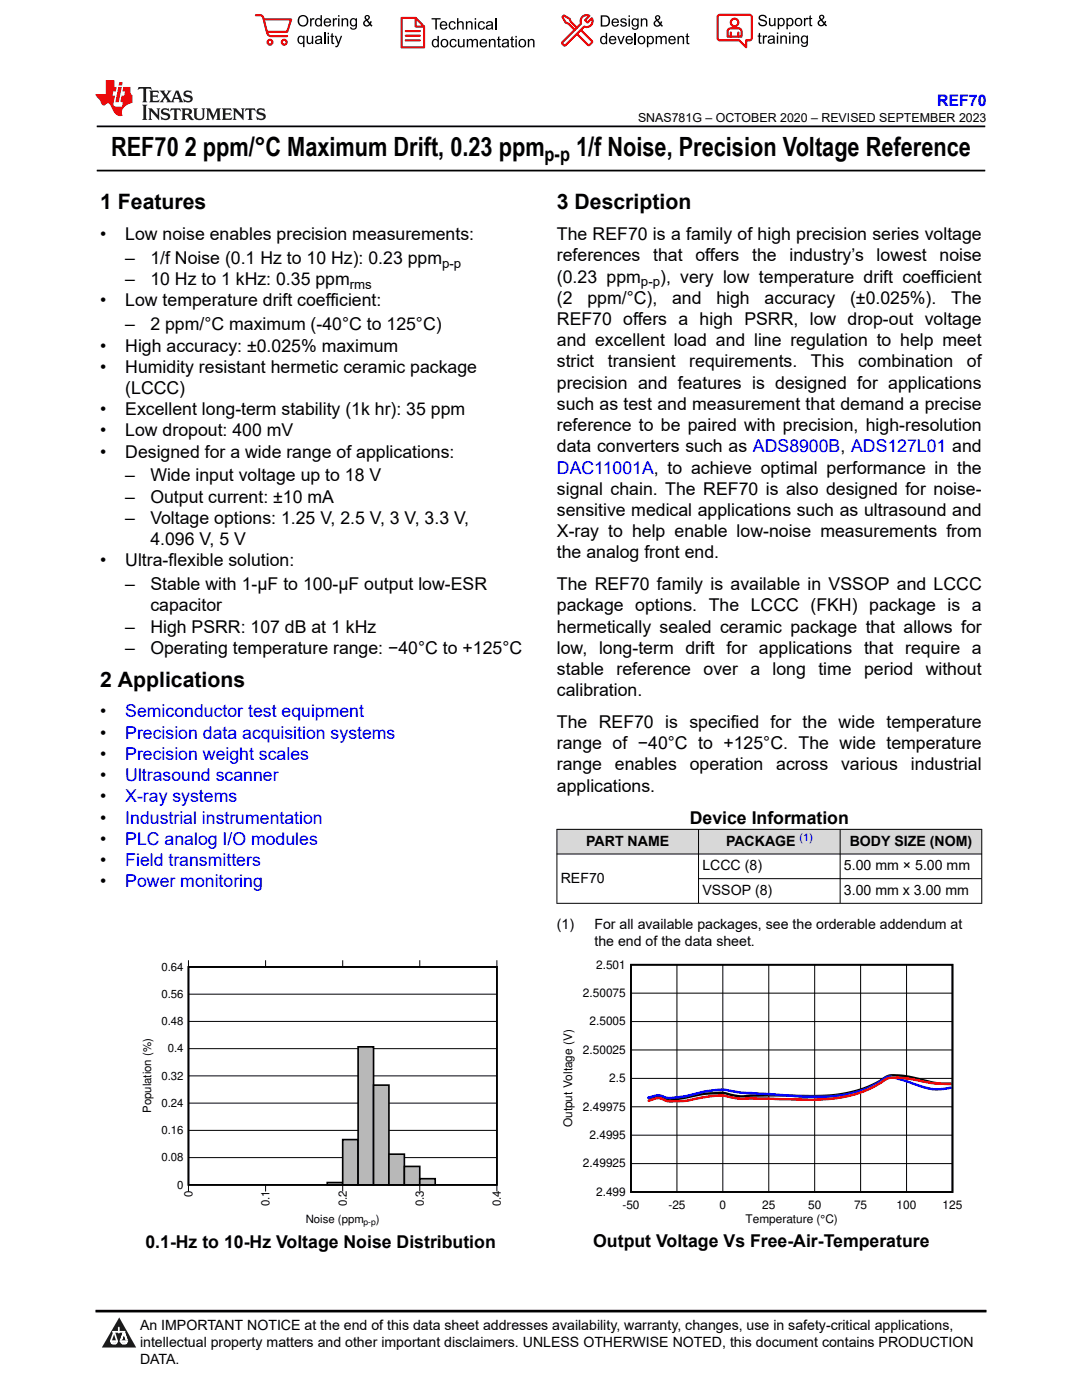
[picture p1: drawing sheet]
<svg xmlns="http://www.w3.org/2000/svg" width="216mm" height="279mm" viewBox="0 0 216 279" stroke-linecap="round" stroke-linejoin="round" font-family="sans-serif">
<defs><g id="words">
<g font-size="5.3">
<text x="22.2" y="31.2">REF70 2 ppm/°C Maximum Drift, 0.23 ppm</text>
<text x="114.9" y="31.2">1/f Noise, Precision Voltage Reference</text>
</g>
<g font-size="4.2">
<text x="20" y="41.8">1 Features</text>
<text x="111.1" y="41.8">3 Description</text>
<text x="20" y="137">2 Applications</text>
</g>
<text font-size="4" x="108.7" y="32.2">p-p</text>
<g font-size="3.5">
<text x="20" y="47.9">•</text>
<text x="25" y="47.9">Low noise enables precision measurements:</text>
<text x="111.1" y="47.9">The REF70 is a family of high precision series voltage</text>
<text x="25" y="52.7">–</text>
<text x="30" y="52.7">1/f Noise (0.1 Hz to 10 Hz): 0.23 ppm</text>
<text x="111.1" y="52.2">references</text>
<text x="130.3" y="52.2">that</text>
<text x="138.8" y="52.2">offers</text>
<text x="150.1" y="52.2">the</text>
<text x="157.5" y="52.2">industry’s</text>
<text x="174.9" y="52.2">lowest</text>
<text x="187.5" y="52.2">noise</text>
<text x="25" y="56.9">–</text>
<text x="30" y="56.9">10 Hz to 1 kHz: 0.35 ppm</text>
<text x="111.1" y="56.4">(0.23 ppm</text>
<text x="131.7" y="56.4">), very low temperature drift coefficient</text>
<text x="20" y="61.2">•</text>
<text x="25" y="61.2">Low temperature drift coefficient:</text>
<text x="25" y="65.9">–</text>
<text x="30" y="65.9">2 ppm/°C maximum (-40°C to 125°C)</text>
<text x="111.1" y="60.6">(2</text>
<text x="111.1" y="64.9">REF70 offers a high PSRR, low drop-out voltage</text>
<text x="117.2" y="60.6">ppm/°C),</text>
<text x="134.1" y="60.6">and</text>
<text x="142.9" y="60.6">high</text>
<text x="152.6" y="60.6">accuracy</text>
<text x="169.6" y="60.6">(±0.025%).</text>
<text x="189.8" y="60.6">The</text>
<text x="20" y="70.2">•</text>
<text x="25" y="70.2">High accuracy: ±0.025% maximum</text>
<text x="111.1" y="69.1">and excellent load and line regulation to help meet</text>
<text x="20" y="74.4">•</text>
<text x="25" y="74.4">Humidity resistant hermetic ceramic package</text>
<text x="111.1" y="73.3">strict</text>
<text x="111.1" y="77.6">precision and features is designed for applications</text>
<text x="121.3" y="73.3">transient</text>
<text x="137.5" y="73.3">requirements.</text>
<text x="161.8" y="73.3">This</text>
<text x="171.2" y="73.3">combination</text>
<text x="192.9" y="73.3">of</text>
<text x="20" y="82.9">•</text>
<text x="25" y="78.6">(LCCC)</text>
<text x="25" y="82.9">Excellent long-term stability (1k hr): 35 ppm</text>
<text x="111.1" y="81.8">such as test and measurement that demand a precise</text>
<text x="20" y="87.1">•</text>
<text x="25" y="87.1">Low dropout: 400 mV</text>
<text x="111.1" y="86">reference to be paired with precision, high-resolution</text>
<text x="20" y="91.3">•</text>
<text x="25" y="91.3">Designed for a wide range of applications:</text>
<text x="111.1" y="90.3">data converters such as ADS8900B, ADS127L01 and</text>
<text x="25" y="96.1">–</text>
<text x="25" y="100.3">–</text>
<text x="30" y="96.1">Wide input voltage up to 18 V</text>
<text x="30" y="100.3">Output current: ±10 mA</text>
<text x="111.1" y="98.7">signal chain. The REF70 is also designed for noise-</text>
<text x="25" y="104.6">–</text>
<text x="30" y="104.6">Voltage options: 1.25 V, 2.5 V, 3 V, 3.3 V,</text>
<text x="111.1" y="103">sensitive medical applications such as ultrasound and</text>
<text x="111.1" y="107.2">X-ray to help enable low-noise measurements from</text>
<text x="20" y="113">•</text>
<text x="25" y="113">Ultra-flexible solution:</text>
<text x="30" y="108.8">4.096 V, 5 V</text>
<text x="111.1" y="111.4">the analog front end.</text>
<text x="25" y="117.8">–</text>
<text x="30" y="117.8">Stable with 1-μF to 100-μF output low-ESR</text>
<text x="111.1" y="117.8">The REF70 family is available in VSSOP and LCCC</text>
<text x="30" y="122">capacitor</text>
<text x="111.1" y="122">package options. The LCCC (FKH) package is a</text>
<text x="25" y="126.3">–</text>
<text x="25" y="130.5">–</text>
<text x="30" y="126.3">High PSRR: 107 dB at 1 kHz</text>
<text x="30" y="130.5">Operating temperature range: −40°C to +125°C</text>
<text x="111.1" y="130.5">low, long-term drift for applications that require a</text>
<text x="111.1" y="126.3">hermetically sealed ceramic package that allows for</text>
<text x="111.1" y="134.7">stable</text>
<text x="123" y="134.7">reference</text>
<text x="140.4" y="134.7">over a</text>
<text x="154.2" y="134.7">long</text>
<text x="163.3" y="134.7">time</text>
<text x="172.4" y="134.7">period</text>
<text x="184.7" y="134.7">without</text>
<text x="20" y="143.2">•</text>
<text x="111.1" y="139">calibration.</text>
<text x="20" y="147.4">•</text>
<text x="111.1" y="145.3">The REF70 is specified for the wide temperature</text>
<text x="111.1" y="149.5">range of −40°C to +125°C. The wide temperature</text>
<text x="20" y="151.7">•</text>
<text x="20" y="155.9">•</text>
<text x="111.1" y="153.8">range</text>
<text x="122.7" y="153.8">enables</text>
<text x="137.6" y="153.8">operation</text>
<text x="154.9" y="153.8">across</text>
<text x="167.8" y="153.8">various</text>
<text x="181.8" y="153.8">industrial</text>
<text x="20" y="160.1">•</text>
<text x="111.1" y="158">applications.</text>
<text x="20" y="164.4">•</text>
<text x="137.6" y="164.4">Device Information</text>
<text x="20" y="168.6">•</text>
<text x="20" y="172.8">•</text>
<text x="20" y="177.1">•</text>
<text x="29" y="249.1">0.1-Hz to 10-Hz Voltage Noise Distribution</text>
<text x="118.4" y="248.8">Output Voltage Vs Free-Air-Temperature</text>
</g>
<g font-size="3.5" fill="#00f">
<text x="111.1" y="94.5">DAC11001A, to achieve optimal performance in the</text>
<text x="25" y="143.2">Semiconductor test equipment</text>
<text x="25" y="147.4">Precision data acquisition systems</text>
<text x="25" y="151.7">Precision weight scales</text>
<text x="25" y="155.9">Ultrasound scanner</text>
<text x="25" y="160.1">X-ray systems</text>
<text x="25" y="164.4">Industrial instrumentation</text>
<text x="25" y="168.6">PLC analog I/O modules</text>
<text x="25" y="172.8">Field transmitters</text>
<text x="25" y="177.1">Power monitoring</text>
</g>
<text font-size="3.2" fill="#00f" x="187" y="21.1">REF70</text>
<g font-size="2.8">
<text x="117" y="168.8">PART NAME</text>
<text x="140.2" y="173.7">LCCC (8)</text>
<text x="144.9" y="168.8">PACKAGE</text>
<text x="168.4" y="173.7">5.00 mm × 5.00 mm</text>
<text x="169.5" y="168.8">BODY SIZE (NOM)</text>
<text x="111.9" y="176.2">REF70</text>
<text x="140.2" y="178.6">VSSOP (8)</text>
<text x="168.4" y="178.6">3.00 mm x 3.00 mm</text>
<text x="111.1" y="185.4">(1)</text>
<text x="118.6" y="185.4">For all available packages, see the orderable addendum at</text>
<text x="118.6" y="188.8">the end of the data sheet.</text>
<text x="27.9" y="265.5">An IMPORTANT NOTICE at the end of this data sheet addresses availability, warranty, changes, use in safety-critical applications,</text>
<text x="27.9" y="268.9">intellectual property matters and other important disclaimers. UNLESS OTHERWISE NOTED, this document contains PRODUCTION</text>
<text x="27.9" y="272.3">DATA.</text>
</g>
<g font-size="2.6">
<text x="88.2" y="53.4">p-p</text>
<text x="69.8" y="57.6">rms</text>
<text x="127.9" y="57.1">p-p</text>
</g>
<text font-size="2.5" x="127.3" y="24.3">SNAS781G – OCTOBER 2020 – REVISED SEPTEMBER 2023</text>
<g font-size="2.4">
<text x="118.9" y="193.3">2.501</text>
<text x="116.3" y="199">2.50075</text>
<text x="117.6" y="204.6">2.5005</text>
<text x="116.3" y="210.3">2.50025</text>
<text x="121.6" y="216">2.5</text>
<text x="116.3" y="221.7">2.49975</text>
<text x="114.2" y="224.9" transform="rotate(-90 114.2 224.9)">Output Voltage (V)</text>
<text x="117.6" y="227.3">2.4995</text>
<text x="116.3" y="233">2.49925</text>
<text x="118.9" y="238.7">2.499</text>
<text x="124.2" y="241.3">-50</text>
<text x="133.4" y="241.3">-25</text>
<text x="143.6" y="241.3">0</text>
<text x="148.8" y="244">Temperature (°C)</text>
<text x="152.1" y="241.3">25</text>
<text x="161.2" y="241.3">50</text>
<text x="170.4" y="241.3">75</text>
<text x="178.9" y="241.3">100</text>
<text x="188.1" y="241.3">125</text>
</g>
<g font-size="2.3">
<text x="32.2" y="193.7">0.64</text>
<text x="32.2" y="199.1">0.56</text>
<text x="32.2" y="204.6">0.48</text>
<text x="32.2" y="215.5">0.32</text>
<text x="33.5" y="210">0.4</text>
<text x="32.2" y="220.9">0.24</text>
<text x="30.1" y="222.1" transform="rotate(-90 30.1 222.1)">Population (%)</text>
<text x="32.2" y="226.3">0.16</text>
<text x="32.2" y="231.8">0.08</text>
<text x="35.4" y="237.2">0</text>
<text x="38.4" y="238.8" transform="rotate(-90 38.4 238.8)">0</text>
<text x="53.8" y="240.7" transform="rotate(-90 53.8 240.7)">0.1</text>
<text x="61" y="244.1">Noise (ppm</text>
<text x="69.2" y="240.7" transform="rotate(-90 69.2 240.7)">0.2</text>
<text x="75" y="244.1">)</text>
<text x="84.6" y="240.7" transform="rotate(-90 84.6 240.7)">0.3</text>
<text x="99.9" y="240.7" transform="rotate(-90 99.9 240.7)">0.4</text>
</g>
<text font-size="2.1" fill="#00f" x="159.6" y="167.8">(1)</text>
<text font-size="1.7" x="72.5" y="244.5">p-p</text>
</g></defs>
<path d="M19.3 25.2h177.3M19.3 34h177.3" fill="none" stroke="#000" stroke-width=".35"/>
<g fill="#d8d8d8">
<path d="M111.1 165.5h84.8v4.9h-84.8z" fill-rule="evenodd"/>
<path d="M111.2 165.6h28.1v4.8h-28.1z" fill-rule="evenodd"/>
<path d="M139.4 165.6h28.2v4.8h-28.2z" fill-rule="evenodd"/>
<path d="M167.7 165.6h28.1v4.8h-28.1z" fill-rule="evenodd"/>
</g>
<g fill="none" stroke="#000" stroke-width=".2">
<path d="M111.1 165.5h84.9M111.1 170.4h84.9M111.1 165.5v14.8M139.4 165.5v14.8M139.4 175.4h56.6M167.6 165.5v14.8M195.9 165.5v14.8M37.6 191.6v1.4h61.6l-.1-1.4M37.6 198.4h61.6M53 191.6v1.4M68.4 191.6v1.4M83.8 191.6v1.4"/>
<path d="M111.1 180.3h84.9M37.6 214.7h61.6M37.6 209.3h61.6M37.6 203.8h61.6M37.6 237.8v-1.3h61.6l-.1 1.3M37.6 231h61.6M37.6 225.6h61.6M37.6 220.2h61.6M53 236.5v1.3M68.4 236.5v1.3M83.8 236.5v1.3"/>
</g>
<path d="M37.6 193h61.5v43.5h-61.5z" fill="none" stroke="#000" stroke-width=".33"/>
<path d="M65.3 236h3.1v.5h-3.1z" fill-rule="evenodd" fill="#b8b8b8"/>
<path d="M65.3 236h3.1v.5h-3.1z" fill="none" stroke="#000" stroke-width=".33"/>
<path d="M68.4 227.4h3.1v9.1h-3.1z" fill-rule="evenodd" fill="#b8b8b8"/>
<path d="M68.4 227.4h3.1v9.1h-3.1z" fill="none" stroke="#000" stroke-width=".33"/>
<path d="M71.5 208.9h3v27.6h-3z" fill-rule="evenodd" fill="#b8b8b8"/>
<path d="M71.5 208.9h3v27.6h-3z" fill="none" stroke="#000" stroke-width=".33"/>
<path d="M74.5 216.6h3.1v19.9h-3.1z" fill-rule="evenodd" fill="#b8b8b8"/>
<path d="M74.5 216.6h3.1v19.9h-3.1z" fill="none" stroke="#000" stroke-width=".33"/>
<path d="M77.6 230.3h3.1v6.2h-3.1z" fill-rule="evenodd" fill="#b8b8b8"/>
<path d="M77.6 230.3h3.1v6.2h-3.1z" fill="none" stroke="#000" stroke-width=".33"/>
<path d="M80.7 232.8h3.1v3.7h-3.1z" fill-rule="evenodd" fill="#b8b8b8"/>
<path d="M80.7 232.8h3.1v3.7h-3.1z" fill="none" stroke="#000" stroke-width=".33"/>
<path d="M83.8 235.2h3v1.3h-3z" fill-rule="evenodd" fill="#b8b8b8"/>
<path d="M37.6 193h61.5v43.5h-61.5zM83.8 235.2h3v1.3h-3z" fill="none" stroke="#000" stroke-width=".33"/>
<path d="M125.9 192.5h64.2v45.4h-64.2z" fill="none" stroke="#000" stroke-width=".34"/>
<g fill="none" stroke="#000" stroke-width=".2">
<path d="M125.9 198.2h64.2M135.1 192.5v45.4M144.2 192.5v45.4M153.4 192.5v45.4M162.6 192.5v45.4M171.7 192.5v45.4M180.9 192.5v45.4M125.9 215.2h64.2M125.9 209.5h64.2M125.9 203.9h64.2M125.9 232.2h64.2M125.9 226.5h64.2"/>
<path d="M125.9 220.9h64.2"/>
</g>
<path d="M189.9 216.3l-3.7-.2-4.2-1.1-2.2-.3a4.5 4.5 0 0 0-4.2 1l-3.7 1.7-2.7 .7-2.4 .4-4 .3-7.6-.2-5.6 .1a11.7 11.7 0 0 1-5.4-.6l-3.8 .2-4.8 .9a6 6 0 0 1-4-.4l-.8 .1-1.4 .3h.2" fill="none" stroke="#000" stroke-width=".49"/>
<path d="M189.9 217l-1.9 .3a14.4 14.4 0 0 1-6.7-1.4l-2.2-.7a2.53 2.53 0 0 0-3.3 .6l-2.2 1.2-2.4 .9-3.1 .7-2.6 .2h-5.9l-11.5-.7-2-.3a14 14 0 0 0-6.5 .3l-4.2 .9a5.7 5.7 0 0 1-3.8-.4l-.8 .1-1.4 .4 .2-.1" fill="none" stroke="#00f" stroke-width=".49"/>
<path d="M189.9 216.3l-3.5-.1-6.6-1.1a4.8 4.8 0 0 0-4.4 1.2l-2 1.1-2 .8-2.8 .7-2.9 .4-4.4 .2-11.2-.3-2 .1-2.2-.3a13.4 13.4 0 0 0-6.4 .1l-2.6 .6-1.5 .1a5.9 5.9 0 0 1-3.8-.6h-.8l-1.4 .5h.2" fill="none" stroke="#f00" stroke-width=".49"/>
<path d="M0 0h215.9v23.8h-215.9z" fill-rule="evenodd" fill="#fff"/>
<path d="M27.7 17.4l-.2 .6 .5-.3h.6v.1v2.2l-.2 .4h1l-.2-.4v-2.2v-.1h.5l.5 .3-.1-.6zM29.8 18.1l.2 .4v1.5l-.2 .4h1.9l.1-.6a1.08 1.08 0 0 1-1.3 .2v-.7h.6l.4 .2v-.6l-.4 .2h-.6v-.6l.2-.1a1 1 0 0 1 1 .2l-.1-.5zM31.8 18.1l1 1.1-1 1.2h.9l-.2-.2 .4-.7 .5 .7-.2 .2h1.6l-.2-.2 .1-.4h1l.1 .4-.1 .2h.9l-.2-.3-.8-2h-.5l-1 2.2-.8-1.1 .9-1.1h-.8l.2 .2-.5 .7-.3-.7 .1-.2zM35.2 18.5l.4 1h-.8zM36.8 18.2a.65 .65 0 0 0-.2 .7 .65 .65 0 0 0 .6 .5l.7 .2 .1 .2a.79 .79 0 0 1-.7 .4 .79 .79 0 0 1-.7-.5l.1 .7 .2-.1a.93 .93 0 0 0 1.1 .1 .93 .93 0 0 0 .4-1 1.46 1.46 0 0 0-1.2-.6l-.1-.3a1.09 1.09 0 0 1 1.2 .2l-.2-.6-.1 .1-.6-.2zM28.4 20.9l.2 .4v2.3l-.2 .3h1l-.2-.3v-2.3l.2-.4zM29.6 21.6l.2 .4v1.6l-.2 .3h.8l-.3-.3v-1.4l1.7 1.8v-2l.2-.4h-.8l.2 .2 .1 1.1-1.2-1.3zM32.3 21.8a.65 .65 0 0 0-.2 .7 .65 .65 0 0 0 .7 .4l.6 .2 .1 .2a.79 .79 0 0 1-.7 .4 .79 .79 0 0 1-.7-.5l.1 .7 .2-.1a.93 .93 0 0 0 1.1 .1 .93 .93 0 0 0 .4-.9 1.46 1.46 0 0 0-1.2-.6l-.1-.4a1.09 1.09 0 0 1 1.2 .2l-.2-.6-.1 .1-.6-.1zM34.1 21.6l-.1 .7a.63 .63 0 0 1 .7-.4l.1 1.7-.3 .3h1l-.2-.3v-1.7a.66 .66 0 0 1 .8 .4l-.1-.7zM36.2 21.6l.2 .4v1.6l-.2 .3h.9l-.2-.2v-.7h.5l.1 .2a.79 .79 0 0 0 1.2 .6l-1-.9a.61 .61 0 0 0 .6-.6 .61 .61 0 0 0-.5-.6zM36.9 21.9h.2a.47 .47 0 0 1 .5 .1 .47 .47 0 0 1 .1 .5l-.2 .2h-.6zM38.5 21.6l.2 .2a2.27 2.27 0 0 0 .4 2 1.04 1.04 0 0 0 1.7-.7v-1.3l.2-.2h-.8l.2 .4v1.1a.6 .6 0 0 1-.6 .6 .6 .6 0 0 1-.6-.6v-1.1l.3-.4zM41.1 21.6l.2 .4v1.6l-.2 .3h.7l-.2-.3v-1.5l.9 1.9 .8-1.9v1.5l-.2 .3h1l-.3-.3v-1.6l.3-.4h-.8l-.7 1.5-.7-1.5zM44.3 21.6l.2 .4v1.6l-.2 .3h1.9l.1-.5a1.09 1.09 0 0 1-1.3 .1v-.6h.6l.4 .1v-.6l-.4 .2h-.6v-.6l.2-.1a1.01 1.01 0 0 1 1 .3l-.1-.6zM46.4 21.6l.3 .4v1.6l-.3 .3h.8l-.2-.3v-1.4l1.6 1.8v-2l.2-.4h-.7l.2 .2v1.1l-1.2-1.3zM49 21.6l-.1 .7a.63 .63 0 0 1 .8-.4v1.7l-.3 .3h1l-.2-.3v-1.7a.66 .66 0 0 1 .8 .4l-.1-.7zM51.4 21.8a.65 .65 0 0 0-.2 .7 .65 .65 0 0 0 .6 .4l.6 .2 .2 .2a.79 .79 0 0 1-.8 .4 .79 .79 0 0 1-.6-.5l.1 .7 .2-.1a.93 .93 0 0 0 1 .1 .93 .93 0 0 0 .5-.9 1.46 1.46 0 0 0-1.3-.6l-.1-.4a1.09 1.09 0 0 1 1.3 .2l-.2-.6-.2 .1-.5-.1z" fill="#231f20"/>
<path d="M21.1 16v2.8h-2.1l.1 .3 .9 1a.95 .95 0 0 0 .9 .9 .59 .59 0 0 1 .6-.4 .59 .59 0 0 1 .5 .4l.4 .8a1.59 1.59 0 0 0 2.1 1.3 1.61 1.61 0 0 1 1-2.2l1-.4-.1-1.5a1.59 1.59 0 0 1-.4-1.6h-1.4l-.2 .9h.5l-.1 .8h-.5l-.2 1v.2l.4 .1-.2 .9h-.6a.73 .73 0 0 1-1.1-.7l.3-1.5h-.5l.2-.8h.5l.2-.9h-.5v-1.4zM23.6 17.4l-.6 3h.7l.6-3zM23.8 16.4l-.1 .7h.7l.1-.7z" fill="#ed1c24"/>
<g fill="#000">
<path d="M59.4 4.2a1.12 1.12 0 0 1 2.2 0 1.12 1.12 0 0 1-2.2 0zM59.9 3.5a.89 .89 0 0 0-.1 1.1 .89 .89 0 0 0 1.1 .4 .88 .88 0 0 0 .3-1.3 .88 .88 0 0 0-1.3-.2z" fill-rule="evenodd"/>
<path d="M59.5 7.3l.5-.2 .5 .3v-.3h.3v2.3h-.3v-.8a.74 .74 0 0 1-1 0 .74 .74 0 0 1-.1-1zM59.8 7.5a.57 .57 0 0 0-.2 .7 .57 .57 0 0 0 .8 .2 .57 .57 0 0 0 .1-.7 .57 .57 0 0 0-.7-.2z" fill-rule="evenodd"/>
<path d="M61.9 3.6h.2v.3l.2-.2 .3-.1 .2 .1-.1 .3a.36 .36 0 0 0-.5 0 .36 .36 0 0 0 0 .4v.9h-.3z" fill-rule="evenodd"/>
<path d="M61.2 7.1h.3v.9a.41 .41 0 0 0 .4 .6 .41 .41 0 0 0 .3-.6v-.9h.3v1.7h-.2v-.3a.58 .58 0 0 1-.7 .3 .58 .58 0 0 1-.4-.6z" fill-rule="evenodd"/>
<path d="M63 3.8l.5-.2 .5 .2v-.8h.2v2.3h-.2v-.2a.75 .75 0 0 1-1-.1 .75 .75 0 0 1-.1-1zM63.2 4a.57 .57 0 0 0-.1 .7 .57 .57 0 0 0 .8 .2 .57 .57 0 0 0 .1-.7 .57 .57 0 0 0-.8-.2z" fill-rule="evenodd"/>
<path d="M63 7.3a.74 .74 0 0 1 1-.1 .74 .74 0 0 1 .3 .9v.7h-.3v-.2a.57 .57 0 0 1-.8 .2 .57 .57 0 0 1-.2-.8l1-.3a.41 .41 0 0 0-.4-.4 .41 .41 0 0 0-.4 .4l-.3-.1zM63.2 8.2a.35 .35 0 0 0 .2 .5 .35 .35 0 0 0 .5-.3l.1-.4z" fill-rule="evenodd"/>
<path d="M65.4 6.5h.3v.3h-.3zM65.4 7.1h.3v1.7h-.3z" fill-rule="evenodd"/>
<path d="M64.8 3.8a.76 .76 0 0 1 .9-.1 .76 .76 0 0 1 .4 .8h-1.2a.47 .47 0 0 0 .3 .6 .47 .47 0 0 0 .6-.4l.3 .1a.82 .82 0 0 1-1.3 .3 .82 .82 0 0 1 0-1.3zM65 4l-.1 .3h.9l-.3-.4z" fill-rule="evenodd"/>
<path d="M66.4 3.6h.3v.3l.1-.2 .4-.1 .1 .1-.1 .3a.36 .36 0 0 0-.4 0 .36 .36 0 0 0-.1 .4v.9h-.3z" fill-rule="evenodd"/>
<path d="M66.1 6.7l.3-.1v.5h.3v.3h-.3v.9l.1 .2h.2v.3a.41 .41 0 0 1-.4-.1 .41 .41 0 0 1-.2-.4v-.9h-.2v-.3h.2z" fill-rule="evenodd"/>
<path d="M66.8 7.1h.3l.4 1.4 .5-1.4h.3l-.6 1.7a.57 .57 0 0 1-.8 .6v-.3a.37 .37 0 0 0 .5-.3z" fill-rule="evenodd"/>
<path d="M67.5 3h.2v.3h-.2zM67.5 3.6h.2v1.7h-.2z" fill-rule="evenodd"/>
<path d="M68.2 3.6h.2v.3a.58 .58 0 0 1 .7-.3 .58 .58 0 0 1 .4 .7v1h-.3v-1a.4 .4 0 0 0-.4-.5 .4 .4 0 0 0-.4 .6v.9h-.2z" fill-rule="evenodd"/>
<path d="M70 3.8l.5-.2 .5 .2v-.2h.2v1.5a.71 .71 0 0 1-.5 .8 .71 .71 0 0 1-.8-.5h.2a.46 .46 0 0 0 .6 .3 .46 .46 0 0 0 .3-.6 .78 .78 0 0 1-1.1-.2 .78 .78 0 0 1 .1-1.1zM70.2 4a.53 .53 0 0 0-.1 .8 .53 .53 0 0 0 .8 0 .54 .54 0 0 0 0-.7 .54 .54 0 0 0-.7-.1z" fill-rule="evenodd"/>
<path d="M72.9 3.1a.53 .53 0 0 1 .8 .1 .53 .53 0 0 1-.3 .8l.4 .5 .1-.3 .3 .1-.2 .5 .3 .3-.2 .2-.3-.3a.71 .71 0 0 1-1.2 .1 .71 .71 0 0 1 .4-1.1l-.3-.5zM73 3.5a.3 .3 0 0 0 .6 0 .3 .3 0 0 0-.6 0zM72.9 4.3a.45 .45 0 0 0 0 .7 .45 .45 0 0 0 .7-.2l-.5-.6z" fill-rule="evenodd"/>
<path d="M86.1 3.6h1.8v.3h-.7v2h-.3v-2h-.8z" fill-rule="evenodd"/>
<path d="M86.3 8l.5-.2 .5 .2v-.8h.3v2.2h-.3v-.2a.76 .76 0 0 1-1 0 .76 .76 0 0 1-.1-1zM86.6 8.1a.58 .58 0 0 0-.2 .8 .58 .58 0 0 0 .8 .2 .58 .58 0 0 0 .1-.8 .58 .58 0 0 0-.7-.2z" fill-rule="evenodd"/>
<path d="M88.2 7.9a.81 .81 0 0 1 1.1 .2 .81 .81 0 0 1-.2 1.1 .81 .81 0 0 1-1.1-.1l-.1-.8zM88.3 8.1a.57 .57 0 0 0 0 .9 .57 .57 0 0 0 .8 0 .57 .57 0 0 0 0-.8 .57 .57 0 0 0-.8-.1z" fill-rule="evenodd"/>
<path d="M88 4.4a.77 .77 0 0 1 .9-.1 .77 .77 0 0 1 .4 .8h-1.3a.48 .48 0 0 0 .4 .6 .48 .48 0 0 0 .6-.3h.3a.83 .83 0 0 1-1.3 .4 .83 .83 0 0 1 0-1.4zM88.2 4.6l-.2 .3h1l-.3-.4z" fill-rule="evenodd"/>
<path d="M89.7 4.4a.7 .7 0 0 1 1.2 .3l-.2 .1a.45 .45 0 0 0-.6-.3 .45 .45 0 0 0-.3 .6 .45 .45 0 0 0 .3 .6 .45 .45 0 0 0 .6-.4h.3a.76 .76 0 0 1-1.1 .6 .76 .76 0 0 1-.3-1.1z" fill-rule="evenodd"/>
<path d="M89.9 8a.7 .7 0 0 1 1.2 .3h-.3a.45 .45 0 0 0-.5-.3 .45 .45 0 0 0-.3 .6 .45 .45 0 0 0 .3 .6 .45 .45 0 0 0 .6-.4l.2 .1a.76 .76 0 0 1-1 .5 .76 .76 0 0 1-.4-1.1z" fill-rule="evenodd"/>
<path d="M91.2 3.6h.3v.8a.59 .59 0 0 1 .7-.2 .59 .59 0 0 1 .3 .7v1h-.2v-1a.4 .4 0 0 0-.5-.4 .4 .4 0 0 0-.3 .5v.9h-.3z" fill-rule="evenodd"/>
<path d="M91.4 7.8h.2v.9a.41 .41 0 0 0 .5 .5 .41 .41 0 0 0 .3-.5v-.9h.3v1.6h-.3v-.2a.58 .58 0 0 1-.7 .3 .58 .58 0 0 1-.3-.7z" fill-rule="evenodd"/>
<path d="M93 4.2h.2v.3a.59 .59 0 0 1 .7-.3 .59 .59 0 0 1 .4 .7v1h-.3v-1a.41 .41 0 0 0-.4-.5 .41 .41 0 0 0-.4 .6v.9h-.2z" fill-rule="evenodd"/>
<path d="M93.1 7.8h.3v.2a.56 .56 0 0 1 1 0 .54 .54 0 0 1 .6-.2 .54 .54 0 0 1 .4 .5v1.1h-.3v-1a.34 .34 0 0 0-.3-.4 .34 .34 0 0 0-.4 .3v1.1h-.3v-1a.38 .38 0 0 0-.5-.4 .38 .38 0 0 0-.2 .6v.8h-.3z" fill-rule="evenodd"/>
<path d="M94.7 3.6h.3v.3h-.3zM94.7 4.2h.3v1.7h-.3z" fill-rule="evenodd"/>
<path d="M95.5 4.4a.7 .7 0 0 1 1.3 .3l-.3 .1a.45 .45 0 0 0-.6-.3 .45 .45 0 0 0-.3 .6 .45 .45 0 0 0 .3 .6 .45 .45 0 0 0 .6-.4h.3a.76 .76 0 0 1-1.1 .6 .76 .76 0 0 1-.3-1.1z" fill-rule="evenodd"/>
<path d="M95.9 8a.77 .77 0 0 1 .9-.2 .77 .77 0 0 1 .4 .9h-1.2a.48 .48 0 0 0 .3 .5 .48 .48 0 0 0 .6-.3h.3a.83 .83 0 0 1-1.3 .4 .83 .83 0 0 1 0-1.3zM96.1 8.1l-.1 .4h.9l-.2-.5z" fill-rule="evenodd"/>
<path d="M97.5 7.8h.3v.2a.59 .59 0 0 1 .7-.2 .59 .59 0 0 1 .4 .6v1h-.3v-1a.41 .41 0 0 0-.5-.4 .41 .41 0 0 0-.3 .5v.9h-.3z" fill-rule="evenodd"/>
<path d="M97.1 4.4a.74 .74 0 0 1 1-.1 .74 .74 0 0 1 .3 .9v.7h-.3v-.2a.59 .59 0 0 1-.8 .2 .59 .59 0 0 1-.3-.8l1.1-.3a.42 .42 0 0 0-.4-.4 .42 .42 0 0 0-.5 .4l-.2-.1zM97.3 5.3a.36 .36 0 0 0 .2 .5 .36 .36 0 0 0 .5-.2l.1-.5z" fill-rule="evenodd"/>
<path d="M99.4 7.4l.2-.2v.6h.3v.2h-.3v1l.1 .2h.2l.1 .2a.41 .41 0 0 1-.5 0 .41 .41 0 0 1-.1-.4v-1h-.2v-.2h.2z" fill-rule="evenodd"/>
<path d="M100.3 8a.74 .74 0 0 1 .9-.2 .74 .74 0 0 1 .3 .9l.1 .7h-.3v-.2a.59 .59 0 0 1-.8 .3 .59 .59 0 0 1-.3-.8l1-.3a.42 .42 0 0 0-.3-.4 .42 .42 0 0 0-.5 .3h-.3zM100.5 8.8a.36 .36 0 0 0 .1 .5 .36 .36 0 0 0 .5-.2l.2-.5z" fill-rule="evenodd"/>
<path d="M102 7.4l.3-.2v.6h.3v.2h-.3v1l.1 .2h.2v.2a.41 .41 0 0 1-.5 0 .41 .41 0 0 1-.1-.4v-1h-.2v-.2h.2z" fill-rule="evenodd"/>
<path d="M102.8 7.2h.3v.3h-.3zM102.8 7.8h.3v1.6h-.3z" fill-rule="evenodd"/>
<path d="M103.7 7.9a.81 .81 0 0 1 1.1 .2 .81 .81 0 0 1-.1 1.1 .81 .81 0 0 1-1.2-.1v-.8zM103.9 8.1a.57 .57 0 0 0-.1 .9 .57 .57 0 0 0 .8 0 .57 .57 0 0 0 0-.8 .57 .57 0 0 0-.7-.1z" fill-rule="evenodd"/>
<path d="M105.3 7.8h.3v.2a.59 .59 0 0 1 .7-.2 .59 .59 0 0 1 .4 .6v1h-.3v-1a.41 .41 0 0 0-.5-.4 .41 .41 0 0 0-.3 .5v.9h-.3z" fill-rule="evenodd"/>
<path d="M119.9 3.1h.7a1.12 1.12 0 0 1 1.1 1.1 1.12 1.12 0 0 1-1 1.1h-.8zM120.2 3.3v1.7h.4a.86 .86 0 0 0 .8-.8 .86 .86 0 0 0-.8-.9z" fill-rule="evenodd"/>
<path d="M119.9 7.4l.5-.3 .5 .3v-.8h.2v2.2h-.2v-.2a.75 .75 0 0 1-1 0 .75 .75 0 0 1-.1-1zM120.1 7.5a.57 .57 0 0 0-.1 .8 .57 .57 0 0 0 .8 .2 .57 .57 0 0 0 .1-.8 .57 .57 0 0 0-.8-.2z" fill-rule="evenodd"/>
<path d="M121.7 7.4a.76 .76 0 0 1 .9-.2 .76 .76 0 0 1 .4 .9h-1.2a.47 .47 0 0 0 .3 .5 .47 .47 0 0 0 .6-.3h.3a.82 .82 0 0 1-1.3 .4 .82 .82 0 0 1 0-1.3zM121.9 7.5l-.1 .3h.9l-.3-.4z" fill-rule="evenodd"/>
<path d="M122.2 3.9a.76 .76 0 0 1 .9-.2 .76 .76 0 0 1 .4 .9h-1.2a.47 .47 0 0 0 .4 .5 .47 .47 0 0 0 .5-.3h.3a.82 .82 0 0 1-1.3 .4 .82 .82 0 0 1 0-1.3zM122.5 4l-.2 .3h.9l-.2-.4z" fill-rule="evenodd"/>
<path d="M123.9 3.8a.71 .71 0 0 1 1.1 .3h-.2a.32 .32 0 0 0-.4-.3 .32 .32 0 0 0-.3 .4h.1a.75 .75 0 0 1 .9 .8 .72 .72 0 0 1-.7 .3 .72 .72 0 0 1-.7-.5h.3a.36 .36 0 0 0 .4 .4 .36 .36 0 0 0 .3-.5 .8 .8 0 0 1-.9-.7z" fill-rule="evenodd"/>
<path d="M123.2 7.2h.3l.4 1.3 .5-1.3h.3l-.7 1.6h-.2z" fill-rule="evenodd"/>
<path d="M125.4 3.1h.3v.3h-.3zM125.4 3.7h.3v1.6h-.3z" fill-rule="evenodd"/>
<path d="M125 7.4a.76 .76 0 0 1 .9-.2 .76 .76 0 0 1 .4 .9h-1.2a.47 .47 0 0 0 .3 .5 .47 .47 0 0 0 .6-.3h.3a.82 .82 0 0 1-1.3 .4 .82 .82 0 0 1 0-1.3zM125.2 7.5l-.1 .3h.9l-.2-.4z" fill-rule="evenodd"/>
<path d="M126.2 3.9l.5-.3 .5 .3v-.2h.2v1.4a.71 .71 0 0 1-.5 .8 .71 .71 0 0 1-.8-.5l.2 .1a.46 .46 0 0 0 .6 .2 .46 .46 0 0 0 .3-.6 .78 .78 0 0 1-1.1-.1 .78 .78 0 0 1 .1-1.1zM126.4 4a.53 .53 0 0 0-.1 .8 .53 .53 0 0 0 .8 0 .54 .54 0 0 0 0-.7 .54 .54 0 0 0-.7-.1z" fill-rule="evenodd"/>
<path d="M127.5 7.3a.8 .8 0 0 1 1.1 .2 .8 .8 0 0 1-.1 1.1 .8 .8 0 0 1-1.2-.1v-.8zM127.7 7.5a.56 .56 0 0 0-.1 .9 .56 .56 0 0 0 .8-.1 .56 .56 0 0 0 0-.7 .56 .56 0 0 0-.7-.1z" fill-rule="evenodd"/>
<path d="M127.9 3.7h.2v.2a.58 .58 0 0 1 .7-.2 .58 .58 0 0 1 .4 .6v1h-.3v-1a.4 .4 0 0 0-.4-.4 .4 .4 0 0 0-.4 .5v.9h-.2z" fill-rule="evenodd"/>
<path d="M129.1 7.2h.2v.2a.72 .72 0 0 1 1-.1 .72 .72 0 0 1 .2 1 .64 .64 0 0 1-.5 .5 .64 .64 0 0 1-.6-.2v.8h-.3zM129.5 7.5a.56 .56 0 0 0-.2 .8 .56 .56 0 0 0 .8 .2 .56 .56 0 0 0 .1-.8 .56 .56 0 0 0-.7-.2z" fill-rule="evenodd"/>
<path d="M130.8 7.2h.3v.2a.55 .55 0 0 1 .9 0 .53 .53 0 0 1 .6-.3 .53 .53 0 0 1 .4 .6v1.1h-.2v-1a.34 .34 0 0 0-.3-.4 .34 .34 0 0 0-.4 .3v1.1h-.3v-1a.37 .37 0 0 0-.5-.4 .37 .37 0 0 0-.2 .6v.8h-.3z" fill-rule="evenodd"/>
<path d="M130.8 3.2a.53 .53 0 0 1 .9 .1 .53 .53 0 0 1-.4 .8l.4 .5 .2-.4 .2 .1-.2 .5 .4 .3-.2 .3-.3-.4a.71 .71 0 0 1-1.2 .1 .71 .71 0 0 1 .3-1.1l-.2-.5zM130.9 3.6a.3 .3 0 0 0 .6 0 .3 .3 0 0 0-.6 0zM130.9 4.3a.45 .45 0 0 0 0 .7 .45 .45 0 0 0 .7-.2l-.5-.6z" fill-rule="evenodd"/>
<path d="M133.6 7.4a.76 .76 0 0 1 .9-.2 .76 .76 0 0 1 .3 .9h-1.2a.47 .47 0 0 0 .4 .5 .47 .47 0 0 0 .6-.3h.2a.82 .82 0 0 1-1.2 .4 .82 .82 0 0 1 0-1.3zM133.8 7.5l-.2 .3h1l-.3-.4z" fill-rule="evenodd"/>
<path d="M135.2 7.2h.2v.2a.58 .58 0 0 1 .7-.2 .58 .58 0 0 1 .4 .6v1h-.3v-1a.4 .4 0 0 0-.4-.4 .4 .4 0 0 0-.3 .5v.9h-.3z" fill-rule="evenodd"/>
<path d="M137 6.8l.3-.2v.6h.2v.2h-.2v1v.2h.2l.1 .2a.41 .41 0 0 1-.5 0 .41 .41 0 0 1-.1-.5v-.9h-.2v-.2h.2z" fill-rule="evenodd"/>
<path d="M151.6 3.1a.88 .88 0 0 1 1.4 .5h-.3a.49 .49 0 0 0-.5-.5 .49 .49 0 0 0-.5 .6l.1 .1a1.06 1.06 0 0 1 1.2 1 .95 .95 0 0 1-.9 .4 .95 .95 0 0 1-.8-.7h.3a.58 .58 0 0 0 .6 .5 .58 .58 0 0 0 .5-.6l-.2-.1a.95 .95 0 0 1-1.1-.9z" fill-rule="evenodd"/>
<path d="M151.4 6.7l.3-.2v.6h.2v.2h-.2v1v.2h.2l.1 .2a.41 .41 0 0 1-.5 0 .41 .41 0 0 1-.1-.5v-.9h-.2v-.2h.2z" fill-rule="evenodd"/>
<path d="M152.2 7.1h.3v.2l.1-.2h.4h.1l-.1 .3a.36 .36 0 0 0-.4 0 .36 .36 0 0 0-.1 .5v.8h-.3z" fill-rule="evenodd"/>
<path d="M153.3 7.3a.74 .74 0 0 1 1-.2 .74 .74 0 0 1 .3 .9l.1 .7h-.3l-.1-.2a.57 .57 0 0 1-.8 .3 .57 .57 0 0 1-.1-.9l.9-.2a.41 .41 0 0 0-.4-.4 .41 .41 0 0 0-.4 .3h-.3zM153.5 8.1a.35 .35 0 0 0 .2 .5 .35 .35 0 0 0 .5-.2l.1-.5z" fill-rule="evenodd"/>
<path d="M153.4 3.6h.3v.9a.41 .41 0 0 0 .4 .5 .41 .41 0 0 0 .4-.5v-.9h.2v1.6h-.2v-.2a.58 .58 0 0 1-.7 .2 .58 .58 0 0 1-.4-.6z" fill-rule="evenodd"/>
<path d="M155 6.5h.3v.3h-.3zM155 7.1h.3v1.6h-.3z" fill-rule="evenodd"/>
<path d="M155.2 3.6h.2v.2a.72 .72 0 0 1 1-.1 .72 .72 0 0 1 .2 1 .64 .64 0 0 1-.5 .5 .64 .64 0 0 1-.6-.2v.8h-.3zM155.6 3.9a.56 .56 0 0 0-.2 .8 .56 .56 0 0 0 .8 .2 .56 .56 0 0 0 .1-.8 .56 .56 0 0 0-.7-.2z" fill-rule="evenodd"/>
<path d="M155.7 7.1h.3v.2a.58 .58 0 0 1 .7-.2 .58 .58 0 0 1 .3 .6v1h-.3v-1a.4 .4 0 0 0-.4-.4 .4 .4 0 0 0-.3 .5v.9h-.3z" fill-rule="evenodd"/>
<path d="M156.9 3.6h.3v.2a.72 .72 0 0 1 .9-.1 .72 .72 0 0 1 .2 1 .64 .64 0 0 1-.4 .5 .64 .64 0 0 1-.7-.2v.8h-.3zM157.3 3.9a.56 .56 0 0 0-.1 .8 .56 .56 0 0 0 .7 .2 .56 .56 0 0 0 .2-.8 .56 .56 0 0 0-.8-.2z" fill-rule="evenodd"/>
<path d="M157.4 6.5h.3v.3h-.3zM157.4 7.1h.3v1.6h-.3z" fill-rule="evenodd"/>
<path d="M158.1 7.1h.3v.2a.58 .58 0 0 1 .7-.2 .58 .58 0 0 1 .4 .6v1h-.3v-1a.4 .4 0 0 0-.5-.4 .4 .4 0 0 0-.3 .5v.9h-.3z" fill-rule="evenodd"/>
<path d="M158.8 3.7a.8 .8 0 0 1 1.1 .2 .8 .8 0 0 1-.1 1.1 .8 .8 0 0 1-1.1-.1l-.1-.8zM159 3.9a.56 .56 0 0 0-.1 .9 .56 .56 0 0 0 .9 0 .56 .56 0 0 0-.1-.8 .56 .56 0 0 0-.7-.1z" fill-rule="evenodd"/>
<path d="M160 7.3l.5-.2 .5 .2v-.2h.2v1.4a.71 .71 0 0 1-.5 .9 .71 .71 0 0 1-.9-.5h.3a.46 .46 0 0 0 .6 .2 .46 .46 0 0 0 .2-.6 .78 .78 0 0 1-1-.1 .78 .78 0 0 1 .1-1.1zM160.2 7.4a.53 .53 0 0 0-.1 .8 .53 .53 0 0 0 .8 0 .54 .54 0 0 0 0-.7 .54 .54 0 0 0-.7-.1z" fill-rule="evenodd"/>
<path d="M160.4 3.6h.3v.2l.1-.2h.4h.1l-.1 .3a.36 .36 0 0 0-.4 0 .36 .36 0 0 0-.1 .5v.8h-.3z" fill-rule="evenodd"/>
<path d="M161.5 3.2l.3-.2v.6h.3v.2h-.3v1v.2h.3v.2a.41 .41 0 0 1-.5 0 .41 .41 0 0 1-.1-.5v-.9h-.2v-.2h.2z" fill-rule="evenodd"/>
<path d="M163.6 3.1a.53 .53 0 0 1 .8 .1 .53 .53 0 0 1-.3 .8l.4 .5 .1-.3h.3l-.2 .5 .3 .3-.2 .3-.3-.3a.71 .71 0 0 1-1.2 .1 .71 .71 0 0 1 .4-1.2l-.3-.5zM163.7 3.5a.3 .3 0 0 0 .5 0 .3 .3 0 0 0-.5 0zM163.6 4.2a.45 .45 0 0 0 0 .8 .45 .45 0 0 0 .7-.3l-.5-.6z" fill-rule="evenodd"/>
</g>
<path d="M64.8 6.5v2.3M98.9 3.6v2.3M126.8 6.6v2.2" fill="none" stroke="#000" stroke-width=".28"/>
<g fill="none" stroke="#de0000" stroke-width=".42">
<path d="M51.1 3l1 .1a1.4 1.4 0 0 1 .6 1.2l.7 2.5a.95 .95 0 0 0 1.1 .4h2.8M52.7 3.9h5.4l-.8 2.4h-4M80.1 3.6h2.8v1.7h1.7v4.2h-4.5zM81 7.1h2.8M81 6.2h2.8M81 8.1h2.8M82.9 3.6l1.7 1.7M115.1 5.5l-1.3-1.2-.1-.5-1.2-.7-.3 .3 .7 1.1 .5 .2 1.3 1.3M115.9 6l2.2 2.2v.3l-.5 .5h-.3l-2.2-2.2zM115.9 6l.7-.7a1.19 1.19 0 0 0 1.3-.3 1.19 1.19 0 0 0 .2-1.4l-.9 .9-.4-.5 .8-.8a1.19 1.19 0 0 0-1.4 .1 1.19 1.19 0 0 0-.2 1.4l-3.8 3.7v.3l.3 .3h.3l2.3-2.2M143.2 3.2l.4-.2h6l.4 .2v4.4l-.2 .4-.9 .1v1.3l-1.4-1.3h-3.9l-.4-.3zM145.4 5.8l.4-.1h1.6a.61 .61 0 0 1 .6 .6v1h-2.8v-1z"/>
<path d="M145.8 6.5v.8M147.3 6.5v.8"/>
<circle cx="53.9" cy="8.4" r=".49"/>
<circle cx="56.7" cy="8.4" r=".49"/>
<circle cx="146.6" cy="4.5" r=".75"/>
</g>
<path d="M0 261.4h215.9v18h-215.9z" fill-rule="evenodd" fill="#fff"/>
<path d="M23.8 262.9l3.4 6h-6.9z" fill="#231f20"/>
<path d="M22.1 267.7h1.3l-.4 .5h-.3a.55 .55 0 0 1-.6-.5z" fill-rule="evenodd" fill="#fff"/>
<path d="M22.1 267.7h1.3l-.4 .5h-.3a.55 .55 0 0 1-.6-.5z" fill="none" stroke="#231f20" stroke-width=".34"/>
<path d="M22.1 267.7h1.3l-.4 .5h-.5zM22.6 265.8h.1M22.6 265.8h2.3zM23.7 265.9h.1M23.7 264.9v1zM24 267.7h.1" fill="none" stroke="#fff" stroke-width=".34"/>
<path d="M24.7 265.8l-.7 1.9z" fill="#fff"/>
<path d="M24.7 265.8l-.7 1.9z" fill="none" stroke="#fff" stroke-width=".34"/>
<path d="M24.7 265.8l.7 1.9z" fill="#fff"/>
<path d="M22.8 265.8l-.7 1.9zM22.8 265.8l.6 1.9zM24.7 265.8l.7 1.9zM25.3 267.7h.1" fill="none" stroke="#fff" stroke-width=".34"/>
<path d="M24.1 267.7h1.3a.65 .65 0 0 1-.6 .5 .65 .65 0 0 1-.7-.5z" fill-rule="evenodd" fill="#fff"/>
<path d="M24.1 267.7h1.3a.65 .65 0 0 1-.6 .5 .65 .65 0 0 1-.7-.5z" fill="none" stroke="#231f20" stroke-width=".34"/>
<path d="M24 267.7h.1M24.1 267.7h1.3l-.4 .5h-.5z" fill="none" stroke="#fff" stroke-width=".34"/>
<path d="M19 261.7h177.8" fill="none" stroke="#000" stroke-width=".53"/>
<use href="#words"/>
</svg>
